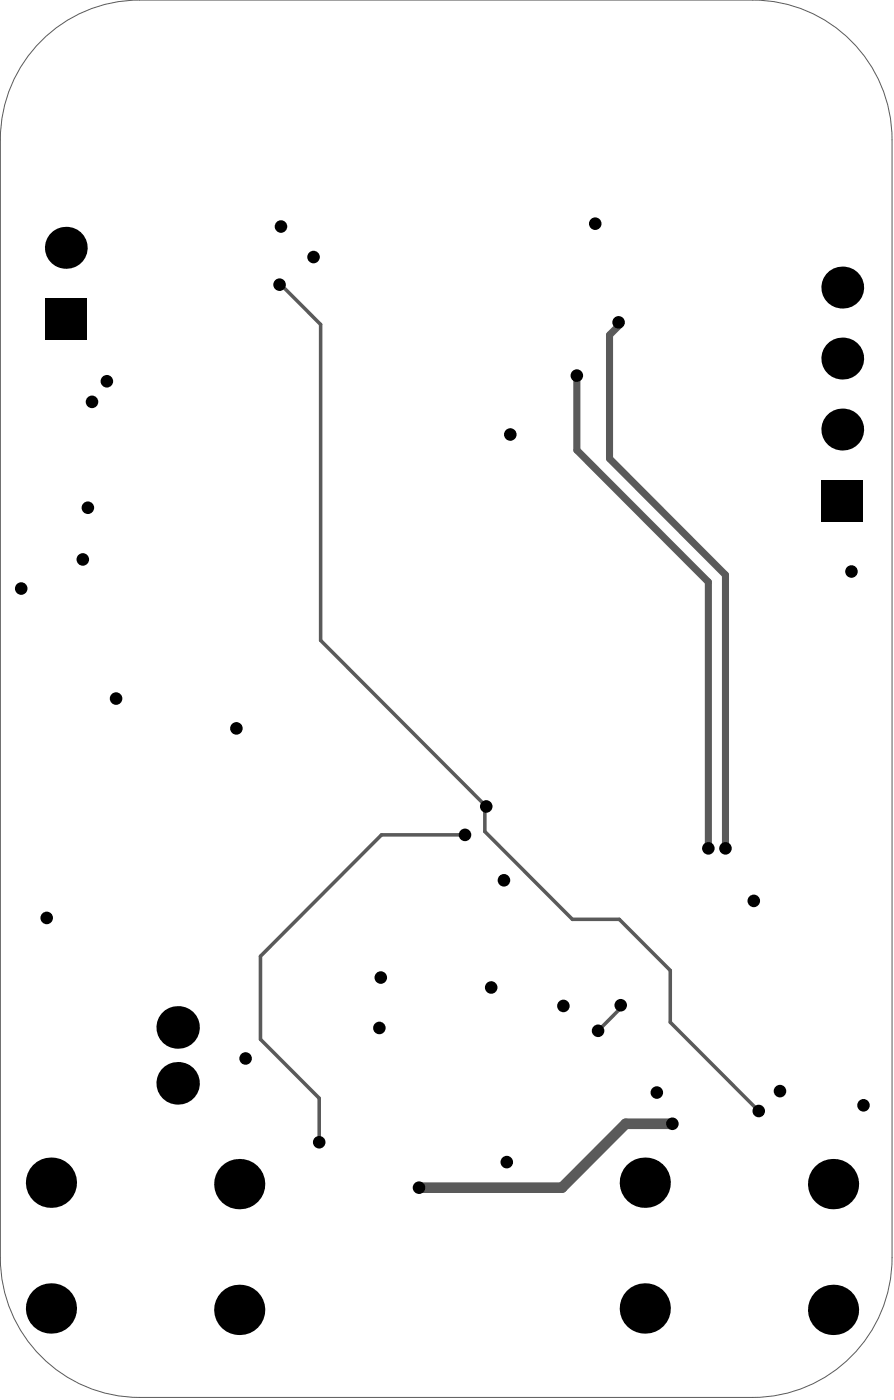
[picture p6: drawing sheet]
<svg xmlns="http://www.w3.org/2000/svg" width="107mm" height="167mm" viewBox="0 0 107 167" stroke-linecap="round" stroke-linejoin="round" font-family="sans-serif">
<path d="M33.3 33.9h.2l4.7 4.8v37.6l19.7 19.8-.1 .2v2.8l10.4 10.5h5.6l6.1 6.1v6.1l10.5 10.6M55.4 99.5h-9.9l-14.5 14.5v9.9l7 7v5.2M74 119.8v.4l-2.7 2.7" fill="none" stroke="#5a5a5a" stroke-width=".42"/>
<path d="M73.7 38.4v.4l-1.1 1.1v14.8l13.9 13.8v32.6M68.7 44.8v8.8l15.7 15.8v31.7" fill="none" stroke="#5a5a5a" stroke-width=".84"/>
<path d="M80.1 133.9h-5.5l-7.6 7.7h-17.1" fill="none" stroke="#5a5a5a" stroke-width="1.3"/>
<g fill="#000">
<circle cx="7.8" cy="29.5" r="2.5"/>
<circle cx="33.3" cy="33.9" r=".75"/>
<circle cx="33.5" cy="27" r=".75"/>
<circle cx="37.4" cy="30.6" r=".75"/>
<circle cx="70.9" cy="26.7" r=".75"/>
<circle cx="73.7" cy="38.4" r=".75"/>
<circle cx="100.4" cy="34.3" r="2.5"/>
<circle cx="11" cy="47.9" r=".75"/>
<circle cx="12.7" cy="45.4" r=".75"/>
<circle cx="60.8" cy="51.8" r=".75"/>
<circle cx="68.7" cy="44.8" r=".75"/>
<circle cx="100.4" cy="42.7" r="2.5"/>
<circle cx="100.4" cy="51.2" r="2.5"/>
<circle cx="2.5" cy="70.1" r=".75"/>
<circle cx="9.9" cy="66.7" r=".75"/>
<circle cx="10.5" cy="60.5" r=".75"/>
<circle cx="101.5" cy="68.1" r=".75"/>
<circle cx="13.8" cy="83.3" r=".75"/>
<circle cx="28.2" cy="86.8" r=".75"/>
<circle cx="55.4" cy="99.5" r=".75"/>
<circle cx="57.9" cy="96.1" r=".75"/>
<circle cx="5.6" cy="109.4" r=".75"/>
<circle cx="45.4" cy="116.5" r=".75"/>
<circle cx="58.5" cy="117.7" r=".75"/>
<circle cx="60.1" cy="104.9" r=".75"/>
<circle cx="67.1" cy="119.9" r=".75"/>
<circle cx="74" cy="119.8" r=".75"/>
<circle cx="84.4" cy="101.1" r=".75"/>
<circle cx="86.5" cy="101.1" r=".75"/>
<circle cx="89.8" cy="107.4" r=".75"/>
<circle cx="21.2" cy="122.5" r="2.53"/>
<circle cx="21.2" cy="129.1" r="2.53"/>
<circle cx="29.3" cy="126.2" r=".75"/>
<circle cx="38" cy="136.1" r=".75"/>
<circle cx="45.2" cy="122.5" r=".75"/>
<circle cx="60.4" cy="138.5" r=".75"/>
<circle cx="71.3" cy="122.9" r=".75"/>
<circle cx="78.3" cy="130.2" r=".75"/>
<circle cx="80.1" cy="133.9" r=".75"/>
<circle cx="90.4" cy="132.4" r=".75"/>
<circle cx="92.9" cy="130" r=".75"/>
<circle cx="102.9" cy="131.7" r=".75"/>
<circle cx="6.1" cy="156" r="2.99"/>
<circle cx="6.1" cy="141" r="2.99"/>
<circle cx="28.5" cy="156.1" r="2.99"/>
<circle cx="28.5" cy="141.1" r="2.99"/>
<circle cx="49.9" cy="141.6" r=".75"/>
<circle cx="76.8" cy="156" r="2.99"/>
<circle cx="76.8" cy="141" r="2.99"/>
<circle cx="99.3" cy="156.1" r="2.99"/>
<circle cx="99.3" cy="141.1" r="2.99"/>
</g>
<g fill="#000">
<path d="M5.4 35.5h4.9v5h-4.9z" fill-rule="evenodd"/>
<path d="M97.9 57.2h5v5h-5z" fill-rule="evenodd"/>
</g>
<path d="M5.4 4.4a16.5 16.5 0 0 1 11.2-4.4h73.1a16.6 16.6 0 0 1 16.6 16.7v133.2a16.6 16.6 0 0 1-16.6 16.7h-73.1a16.6 16.6 0 0 1-16.6-16.7v-133.2a16.6 16.6 0 0 1 5.4-12.3z" fill="none" stroke="#5a5a5a" stroke-width=".12"/>
</svg>
